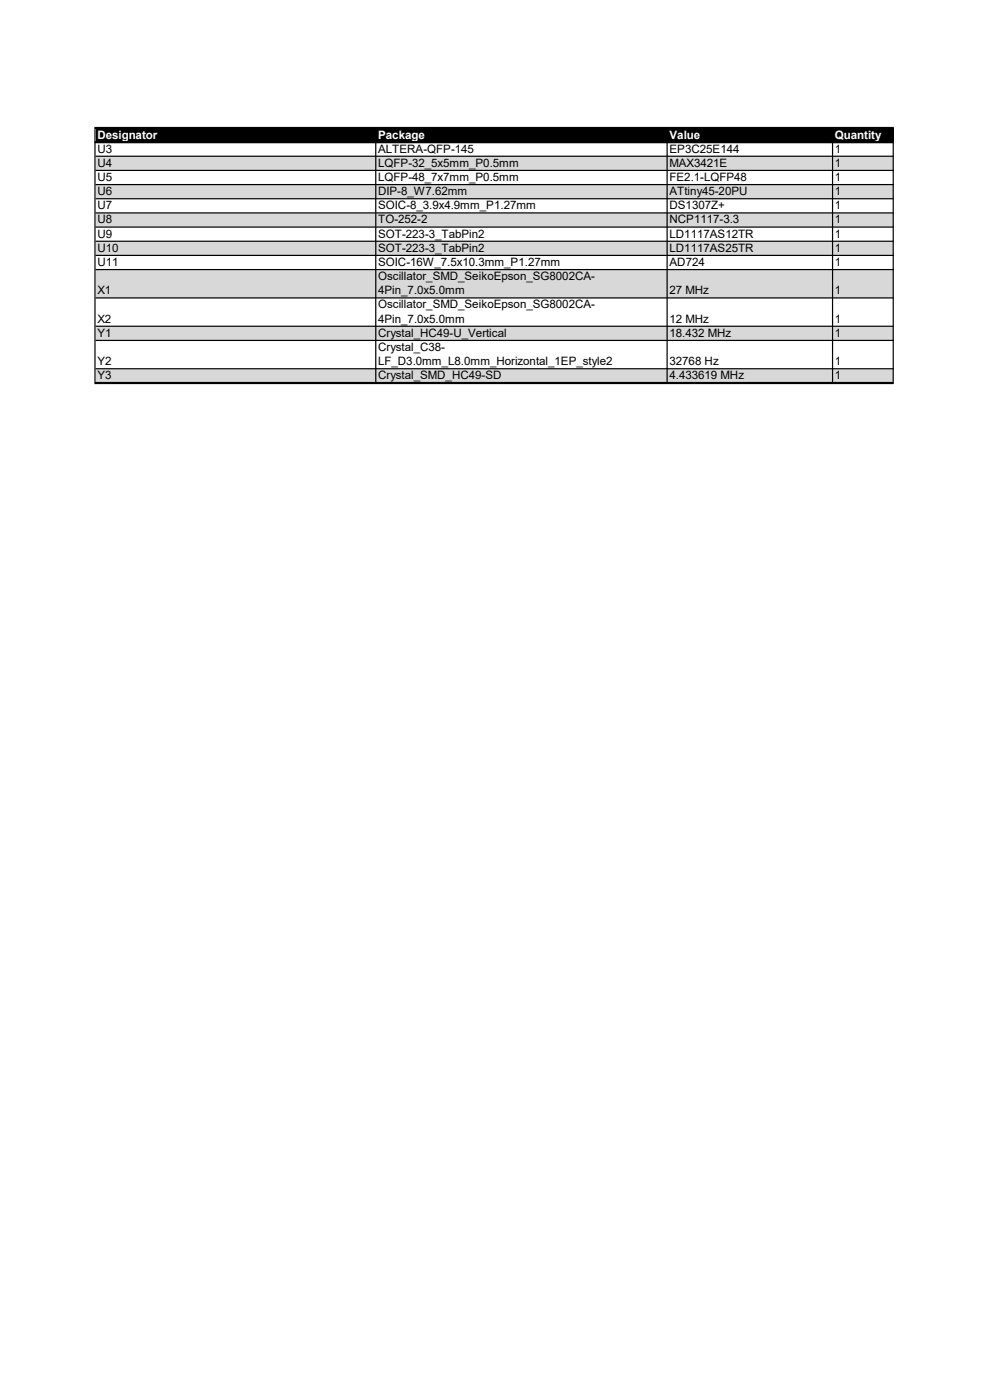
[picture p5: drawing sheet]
<svg xmlns="http://www.w3.org/2000/svg" width="210mm" height="297mm" viewBox="0 0 210 297" stroke-linecap="round" stroke-linejoin="round" font-family="sans-serif">
<defs><g id="words">
<g font-size="2.5" fill="#fff">
<text x="20.7" y="29.4">Designator</text>
<text x="80.2" y="29.4">Package</text>
<text x="142" y="29.4">Value</text>
<text x="177.1" y="29.4">Quantity</text>
</g>
<g font-size="2.5">
<text x="20.7" y="32.4">U3</text>
<text x="20.7" y="35.4">U4</text>
<text x="80.2" y="32.4">ALTERA-QFP-145</text>
<text x="80.2" y="35.4">LQFP-32_5x5mm_P0.5mm</text>
<text x="142" y="32.4">EP3C25E144</text>
<text x="142" y="35.4">MAX3421E</text>
<text x="177.1" y="32.4">1</text>
<text x="177.1" y="35.4">1</text>
<text x="20.7" y="38.4">U5</text>
<text x="20.7" y="41.4">U6</text>
<text x="80.2" y="38.4">LQFP-48_7x7mm_P0.5mm</text>
<text x="80.2" y="41.4">DIP-8_W7.62mm</text>
<text x="142" y="38.4">FE2.1-LQFP48</text>
<text x="142" y="41.4">ATtiny45-20PU</text>
<text x="177.1" y="38.4">1</text>
<text x="177.1" y="41.4">1</text>
<text x="20.7" y="44.4">U7</text>
<text x="20.7" y="47.4">U8</text>
<text x="80.2" y="44.4">SOIC-8_3.9x4.9mm_P1.27mm</text>
<text x="80.2" y="47.4">TO-252-2</text>
<text x="142" y="44.4">DS1307Z+</text>
<text x="142" y="47.4">NCP1117-3.3</text>
<text x="177.1" y="44.4">1</text>
<text x="177.1" y="47.4">1</text>
<text x="20.7" y="50.4">U9</text>
<text x="20.7" y="53.4">U10</text>
<text x="80.2" y="50.4">SOT-223-3_TabPin2</text>
<text x="80.2" y="53.4">SOT-223-3_TabPin2</text>
<text x="142" y="50.4">LD1117AS12TR</text>
<text x="142" y="53.4">LD1117AS25TR</text>
<text x="177.1" y="50.4">1</text>
<text x="177.1" y="53.4">1</text>
<text x="20.7" y="56.4">U11</text>
<text x="80.2" y="56.4">SOIC-16W_7.5x10.3mm_P1.27mm</text>
<text x="80.2" y="59.4">Oscillator_SMD_SeikoEpson_SG8002CA-</text>
<text x="142" y="56.4">AD724</text>
<text x="177.1" y="56.4">1</text>
<text x="20.7" y="62.4">X1</text>
<text x="80.2" y="62.4">4Pin_7.0x5.0mm</text>
<text x="80.2" y="65.4">Oscillator_SMD_SeikoEpson_SG8002CA-</text>
<text x="142" y="62.4">27 MHz</text>
<text x="177.1" y="62.4">1</text>
<text x="20.7" y="68.5">X2</text>
<text x="20.7" y="71.5">Y1</text>
<text x="80.2" y="68.5">4Pin_7.0x5.0mm</text>
<text x="80.2" y="71.5">Crystal_HC49-U_Vertical</text>
<text x="142" y="68.5">12 MHz</text>
<text x="142" y="71.5">18.432 MHz</text>
<text x="177.1" y="71.5">1</text>
<text x="177.1" y="68.5">1</text>
<text x="20.7" y="77.5">Y2</text>
<text x="80.2" y="74.5">Crystal_C38-</text>
<text x="80.2" y="77.5">LF_D3.0mm_L8.0mm_Horizontal_1EP_style2</text>
<text x="142" y="77.5">32768 Hz</text>
<text x="177.1" y="77.5">1</text>
<text x="20.7" y="80.5">Y3</text>
<text x="80.2" y="80.5">Crystal_SMD_HC49-SD</text>
<text x="142" y="80.5">4.433619 MHz</text>
<text x="177.1" y="80.5">1</text>
</g>
</g></defs>
<path d="M20.3 27.3h169.2v2.9h-169.2z" fill="#000"/>
<g fill="#000">
<path d="M20 27.4h.3v2.5h-.3zM79.6 27.4h.2v2.5h-.2zM141.4 27.4h.2v2.5h-.2zM176.5 27.4h.2v2.5h-.2zM189.4 27.4h.2v2.5h-.2z" fill-rule="evenodd"/>
<path d="M20 26.9h169.6v.5h-169.6zM20 29.9h169.6v.5h-169.6z" fill-rule="evenodd"/>
</g>
<path d="M20.3 33.1h169.2v3.1h-169.2zM20.3 39.2h169.2v3h-169.2zM20.3 45.2h169.2v3h-169.2zM20.3 51.2h169.2v3h-169.2zM20.3 57.2h169.2v6h-169.2zM20.3 69.2h169.2v3.1h-169.2zM20.3 78.2h169.2v3.1h-169.2z" fill-rule="evenodd" fill="#d8d8d8"/>
<g fill="#000">
<path d="M20 30h.3v51h-.3zM79.6 30.3h.2v50.7h-.2zM141.4 30.3h.2v50.7h-.2zM176.5 30.3h.2v50.7h-.2zM189.4 30.3h.2v50.7h-.2z" fill-rule="evenodd"/>
<path d="M20.3 30h169.3v.3h-169.3zM20.3 33h169.3v.3h-169.3zM20.3 36h169.3v.3h-169.3zM20.3 39h169.3v.3h-169.3zM20.3 42h169.3v.3h-169.3zM20.3 45h169.3v.3h-169.3zM20.3 48h169.3v.3h-169.3zM20.3 51.1h169.3v.2h-169.3zM20.3 54.1h169.3v.2h-169.3zM20.3 57.1h169.3v.2h-169.3zM20.3 63.1h169.3v.2h-169.3zM20.3 69.1h169.3v.2h-169.3zM20.3 72.1h169.3v.2h-169.3zM20.3 78.1h169.3v.3h-169.3zM20 81h169.6v.5h-169.6z" fill-rule="evenodd"/>
</g>
<use href="#words"/>
</svg>
